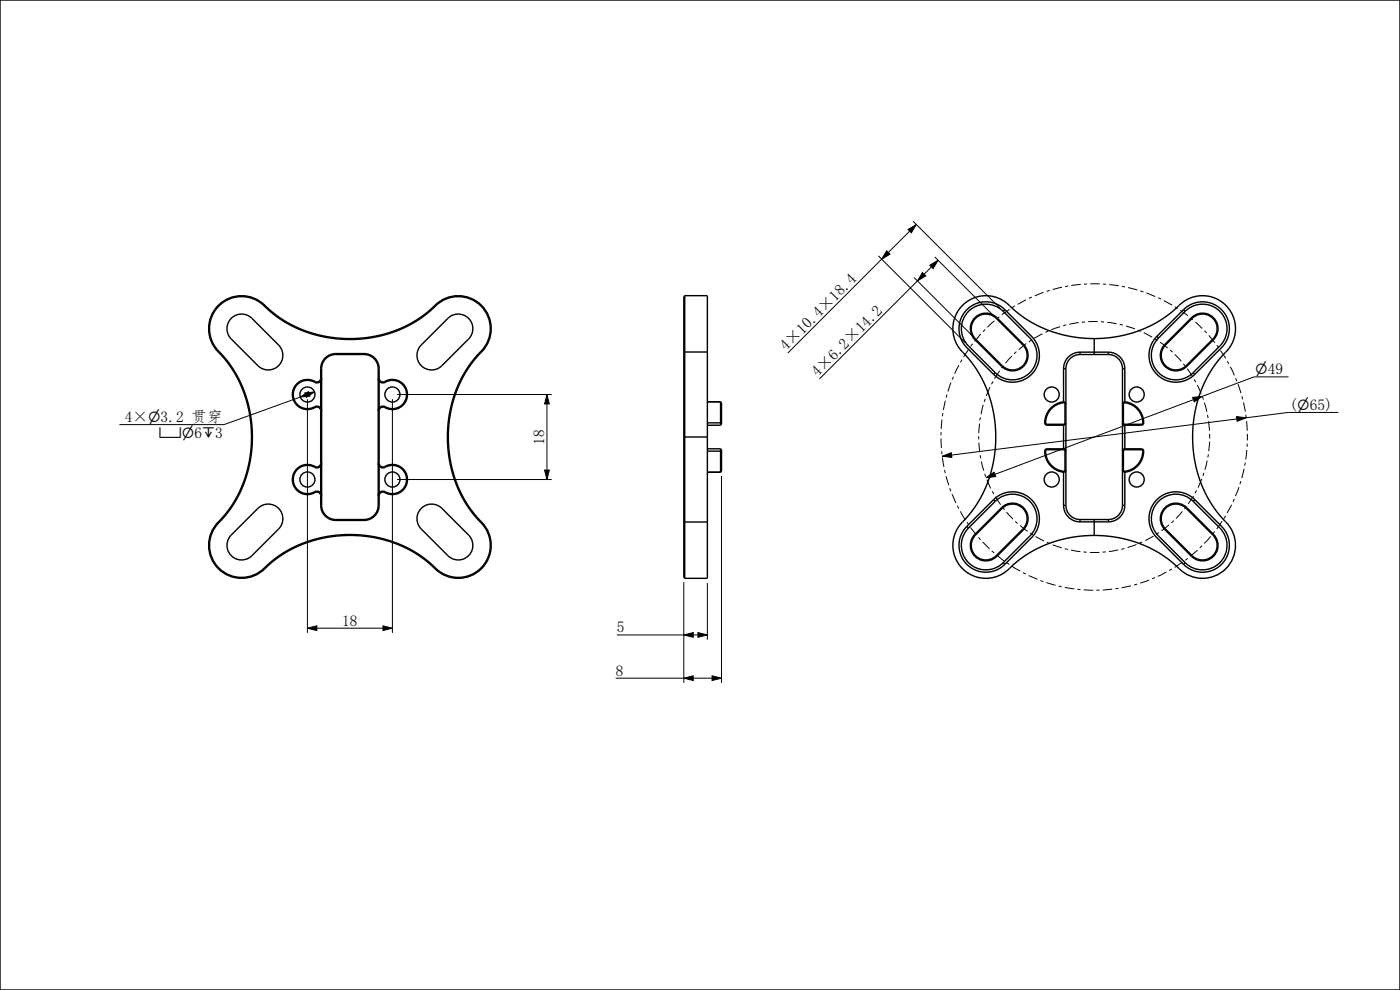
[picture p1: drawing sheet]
<svg xmlns="http://www.w3.org/2000/svg" width="297mm" height="210mm" viewBox="0 0 297 210" stroke-linecap="round" stroke-linejoin="round" font-family="sans-serif">
<defs><g id="words">
<g font-size="3.3">
<text x="166.7" y="74.5" transform="rotate(-45 166.7 74.5)">4×10.4×18.4</text>
<text x="173.4" y="80" transform="rotate(-45 173.4 80)">4×6.2×14.2</text>
<text x="26.5" y="89.5">4×⌀3.2 贯穿</text>
<text x="273.5" y="86.9">(⌀65)</text>
<text x="115.5" y="94.4" transform="rotate(-90 115.5 94.4)">18</text>
<text x="72.6" y="132.7">18</text>
<text x="130.9" y="134.1">5</text>
<text x="130.6" y="143.3">8</text>
</g>
<g font-size="3.1">
<text x="266.3" y="79.4">⌀49</text>
<text x="33.6" y="92.9">⌴⌀6↧3</text>
</g>
</g></defs>
<g fill="#000">
<path d="M188.1 53.2l.7 .7-1.8 1.1zM192.6 48.7l1.8-1.1-1.1 1.8zM195.7 57.8l.7 .7-1.8 1.1zM197.2 56.3l1.8-1.1-1 1.8zM63.7 84.2l1.7-1.1 .4 .9zM64.7 83.3l2-.2-1.7 1.2zM116 83.7l.5 2h-1zM199.9 96.8l1.9-.8 .1 1zM253 84.3l2.1-.2-1.7 1.1zM262.3 88.4l2.1 .2-2 .8zM115.5 99.7h1l-.5 2zM209.2 101.3l1.7-1.1 .3 .9z"/>
<path d="M65.2 133.3l2-.5v1zM81.2 132.8l2 .5-2 .5zM145.1 134.7l2-.5v1zM148.1 134.2l2 .5-2 .5zM145.1 143.9l2-.5v1zM151.1 143.4l2 .5-2 .5z"/>
</g>
<g fill="none" stroke="#000" stroke-width=".21">
<path d="M186.3 54.3l18.5 18.4M187 55l-19.9 19.9M188.1 53.2l.7 .7-1.8 1.1zM192.6 48.7l1.8-1.1-1.1 1.8zM193 49l-4.5 4.6M193.7 46.9l18.4 18.4M193.9 58.9l12.3 12.3M194.6 59.6l-20.8 20.8M195.7 57.8l.7 .7-1.8 1.1zM197.2 56.3l1.8-1.1-1 1.8zM197.6 56.6l-1.6 1.6M198.3 54.5l12.3 12.3"/>
<path d="M273.4 79.9h-7.4l-10.9 4.2M63.7 84.2l1.7-1.1 .4 .9zM63.7 84.2l-16.2 5.9h-22.2M64.7 83.3l2-.2-1.7 1.2zM65.2 84.7v49.6M83.2 84.7v49.6M84.2 83.7h32.8M115.5 99.7h1l-.5 2zM116 83.7l.5 2h-1zM116 85.7v14M199.9 96.8l1.9-.8 .1 1zM253 84.3l2.1-.2-1.7 1.1z"/>
<path d="M253.2 84.8l-42.1 15.8M262.3 88.4l2.1 .2-2 .8zM262.4 88.9l-60.5 7.6M283.9 87.5h-10.6l-8.9 1.1M84.2 101.7h32.8M153.1 101v43.9M209.2 101.3l1.7-1.1 .3 .9zM65.2 133.3l2-.5v1zM67.2 133.3h14M81.2 132.8l2 .5-2 .5zM130.9 134.7h14.2M145.1 134.7l2-.5v1z"/>
<path d="M145.1 123.5v21.4M147.1 134.7h1M148.1 134.2l2 .5-2 .5zM150.1 123.7v12M130.6 143.9h14.5M145.1 143.9l2-.5v1zM147.1 143.9h4M151.1 143.4l2 .5-2 .5z"/>
</g>
<g fill="none" stroke="#000" stroke-width=".3">
<path d="M0 0h297v210h-297zM46.3 74.7a25.4 25.4 0 0 1 7.1 18M46.4 74.5a25.7 25.7 0 0 1 7.2 18.2M46.4 74.5l-.1 .2M49.1 67.5a3.1 3.1 0 0 1 4.3 0l5.7 5.7a3.1 3.1 0 0 1 0 4.4 3.1 3.1 0 0 1-4.4 0l-5.6-5.7a3.1 3.1 0 0 1 0-4.4zM56.1 64.9a6.8 6.8 0 0 0-9.7 0 6.8 6.8 0 0 0 0 9.6M56.1 64.9a25.7 25.7 0 0 0 18.1 7.1M56.2 64.8a7 7 0 0 0-9.9 0 7 7 0 0 0 0 9.9M56.2 64.8a25.4 25.4 0 0 0 18 7M56.2 64.8l-.1 .1M68 78.2h.2M68 78.2v2"/>
<path d="M68.2 78.2v29M71.2 75a3.2 3.2 0 0 0-3.2 3.2M71.2 75.2a3 3 0 0 0-3 3M71.2 75.2h6M71.2 75v.2M71.2 75h6M74.2 71.8v.2M77.2 75a3.2 3.2 0 0 1 3.2 3.2M77.2 75.2a3 3 0 0 1 3 3M77.2 75v.2M80.2 78.2h.2M80.2 78.2v29"/>
<path d="M80.4 78.2v2M89.4 73.2l5.6-5.7a3.1 3.1 0 0 1 4.4 0 3.1 3.1 0 0 1 0 4.4l-5.7 5.7a3.1 3.1 0 0 1-4.3 0 3.1 3.1 0 0 1 0-4.4zM92.3 64.8a7 7 0 0 1 9.9 0 7 7 0 0 1 0 9.9M92.3 64.8a25.4 25.4 0 0 1-18.1 7M92.3 64.8l.1 .1M92.4 64.9a6.8 6.8 0 0 1 9.6 0 6.8 6.8 0 0 1 0 9.6M92.4 64.9a25.7 25.7 0 0 1-18.2 7.1M102 74.5a25.6 25.6 0 0 0-7.1 18.2M102 74.5l.2 .2M102.2 74.7a25.4 25.4 0 0 0-7.1 18M145.1 74.5l.2 .2h4.8M145.3 62.7h4.8v60h-4.8"/>
<path d="M145.3 62.7l-.2 .2v59.6l.2 .2M145.3 62.7v60M206.8 72.1l5.7 5.6M207 71.9l-.2 .2M207 71.9l5.6 5.7M211.1 79.1l-.3 .3M211.3 67.5a3.1 3.1 0 0 0-4.3 0 3.1 3.1 0 0 0 0 4.4M211.3 67.5l5.7 5.7M211.5 67.4a3.3 3.3 0 0 0-4.7 0 3.3 3.3 0 0 0 0 4.7M211.5 67.4l-.2 .1M211.5 67.4l5.6 5.6M212.6 77.6l-.1 .1"/>
<path d="M212.8 66a5.2 5.2 0 0 0-7.3 0 5.2 5.2 0 0 0 0 7.4l5.6 5.7M212.8 66l5.7 5.7a5.2 5.2 0 0 1 0 7.4 5.2 5.2 0 0 1-7.4 0M213.2 65.7l1.1 1.1a45.4 45.4 0 0 1 5.5 5.9 5.7 5.7 0 0 1-1.6 7.2 5.7 5.7 0 0 1-7.4-.5M213.2 65.7a5.7 5.7 0 0 0-8.5 .4 5.7 5.7 0 0 0 1.2 8.4l4.9 4.9M213.2 65.7l-.4 .3M217 73.2a3.1 3.1 0 0 1 0 4.4 3.1 3.1 0 0 1-4.4 0M217.1 73a3.3 3.3 0 0 1 0 4.7 3.3 3.3 0 0 1-4.6 0M217.1 73l-.1 .2M225.6 78.2v7M225.6 78.2h.5M226.1 78.2v29M229.1 74.7a3.5 3.5 0 0 0-3.5 3.5"/>
<path d="M229.1 75.2a3 3 0 0 0-3 3M229.1 74.7v.5M229.1 75.2h6M229.1 74.7h6M232.1 71.8a25.7 25.7 0 0 1-18.6-7.6 7 7 0 0 0-9.9 1.2 7 7 0 0 0 1.2 9.9 26.7 26.7 0 0 1-1.2 36 7 7 0 0 0 1.3 9.9 7 7 0 0 0 9.9-1.2 25.6 25.6 0 0 1 17.3-6.4M232.1 71.8a25.7 25.7 0 0 0 18.7-7.6 7 7 0 0 1 9.8 1.2 7 7 0 0 1-1.1 9.9 26.7 26.7 0 0 0 1.2 36.2 7 7 0 0 1-1.3 9.7 7 7 0 0 1-9.7-1.1 25.6 25.6 0 0 0-17.6-6.5M232.1 71.8v3.4M235.1 74.7a3.5 3.5 0 0 1 3.5 3.5M235.1 75.2a3 3 0 0 1 3 3M235.1 74.7v.5M238.1 78.2h.5M238.1 78.2v29"/>
<path d="M238.6 78.2v7M245.4 71.3l.4 .4M245.4 71.3a5.7 5.7 0 0 0 0 8.1 5.7 5.7 0 0 0 8.1 0M245.8 71.7a5.2 5.2 0 0 0 0 7.4 5.2 5.2 0 0 0 7.3 0M247.1 73a3.3 3.3 0 0 0 0 4.7 3.3 3.3 0 0 0 4.7 0M247.1 73l.2 .2M247.3 73.2a3.1 3.1 0 0 0 0 4.4 3.1 3.1 0 0 0 4.3 0M251.1 65.7a5.8 5.8 0 0 1 8.5 .5 5.8 5.8 0 0 1-1.3 8.4l-4.8 4.8M251.1 65.7l-5.7 5.6M251.1 65.7l.3 .3M251.4 66a5.2 5.2 0 0 1 7.4 0 5.2 5.2 0 0 1 0 7.4l-5.7 5.7M251.4 66l-5.6 5.7"/>
<path d="M251.6 77.6l.2 .1M252.8 67.4a3.3 3.3 0 0 1 4.6 0 3.3 3.3 0 0 1 0 4.7M252.8 67.4l-5.7 5.6M252.8 67.4l.1 .1M252.9 67.5a3.1 3.1 0 0 1 4.4 0 3.1 3.1 0 0 1 0 4.4M252.9 67.5l-5.6 5.7M253.1 79.1l.4 .3M257.3 71.9l-5.7 5.7M257.3 71.9l.1 .2M257.4 72.1l-5.6 5.6M53.4 92.7a25.5 25.5 0 0 1-7.1 18M53.4 92.7h.2"/>
<path d="M53.6 92.7a25.6 25.6 0 0 1-7.2 18.2M66.7 81.1a3 3 0 0 0-4.5 2.6 3 3 0 0 0 4.5 2.6M66.7 86.3a1 1 0 0 1 1.5 .8h-.2M66.7 86.3l.1 .1M66.7 99.1a3 3 0 0 0-4.5 2.6 3 3 0 0 0 4.5 2.6M66.8 80.9a3.2 3.2 0 0 0-4.8 2.8 3.2 3.2 0 0 0 4.8 2.7M66.8 86.4a.8 .8 0 0 1 1.2 .7M66.8 80.9l-.1 .2M66.8 99a3.2 3.2 0 0 0-4.8 2.7 3.2 3.2 0 0 0 4.8 2.8M66.8 99l-.1 .1M68 98.3h.2a1 1 0 0 1-1.5 .8M68 98.3a.8 .8 0 0 1-1.2 .7"/>
<path d="M68 80.2h.2a1 1 0 0 1-1.5 .9M68 80.2a.8 .8 0 0 1-1.2 .7M68 80.8v5.7M68 87.1v11.2M68 98.9v5.7M80.4 98.3h-.2a1 1 0 0 0 1.5 .8M80.4 98.3a.8 .8 0 0 0 1.2 .7M80.4 80.2h-.2a1 1 0 0 0 1.5 .9M80.4 80.2a.8 .8 0 0 0 1.2 .7M80.4 80.8v5.7M80.4 87.1v11.2M80.4 98.9v5.7"/>
<path d="M81.6 80.9a3.2 3.2 0 0 1 4.8 2.8 3.2 3.2 0 0 1-4.8 2.7M81.6 86.4a.8 .8 0 0 0-1.2 .7M81.6 80.9l.1 .2M81.6 99a3.2 3.2 0 0 1 4.8 2.7 3.2 3.2 0 0 1-4.8 2.8M81.6 99l.1 .1M81.7 81.1a3 3 0 0 1 4.5 2.6 3 3 0 0 1-4.5 2.6M81.7 86.3a1 1 0 0 0-1.5 .8h.2M81.7 86.3l-.1 .1M81.7 99.1a3 3 0 0 1 4.5 2.6 3 3 0 0 1-4.5 2.6M94.9 92.7a25.7 25.7 0 0 0 7.1 18.2M94.9 92.7h.2M95.1 92.7a25.5 25.5 0 0 0 7.1 18"/>
<path d="M145.1 92.7h5M150.1 95.7h3M150.1 95.2h2.8M150.1 90.2h2.8M150.1 85.2h2.8M152.9 85.2l.2 .2v4.6l-.2 .2M152.9 95.2l.2 .2v4.6l-.2 .2M152.9 85.2v5M152.9 95.2v5M153.1 89.7h-3M221.6 95.7a4.5 4.5 0 0 0 4 4.5M221.6 95.7h.2"/>
<path d="M221.6 89.7l.3 .4 .2 .1M221.8 95.7a4.1 4.1 0 0 0 4 4.2l.1-.2M221.8 89.7l.3 .3M221.8 89.7h-.2M222.1 95.2l-.3 .1-.2 .4M222.1 95.2h3.5l.5 .2v.3h-.2M222.1 95.4l-.3 .3M222.1 95.2v.2M222.1 95.4h3.5M222.1 90v.2M222.1 90h3.5M225.6 85.2a4.5 4.5 0 0 0-4 4.5"/>
<path d="M225.6 85.2a.5 .5 0 0 1 .5 .5h-.2M225.6 85.2v.2M225.6 100v.2M225.6 95.4l.3 .3M225.6 90v5.4M225.9 99.7h.2a.5 .5 0 0 1-.5 .5M225.9 85.7l-.2-.3a4.2 4.2 0 0 0-3.9 4.3M225.9 89.7h.2v.3l-.5 .2h-3.5M225.9 89.7l-.3 .3M225.9 85.7v4M225.9 95.7v4M238.3 99.7h-.2a.5 .5 0 0 0 .6 .5"/>
<path d="M238.3 89.7h-.2l.1 .3 .4 .2h3.5M238.3 89.7l.3 .3M238.3 99.7l.4 .3M238.3 85.7v4M238.3 95.7v4M238.6 95.4l-.3 .3M238.6 95.4h3.5M238.6 90h3.5M238.6 90v5.4M238.7 85.4a4.3 4.3 0 0 1 3.7 4.3M238.7 85.4l-.4 .3M238.7 100v.2"/>
<path d="M238.7 85.2a4.5 4.5 0 0 1 3.9 4.5M238.7 85.2a.5 .5 0 0 0-.6 .5h.2M238.7 85.2v.2M242.1 95.2l.4 .1 .1 .4M242.1 95.2h-3.5l-.4 .2-.1 .3h.2M242.1 95.4l.3 .3M242.1 95.2v.2M242.1 90v.2M242.4 95.7a4.3 4.3 0 0 1-3.7 4.3M242.4 95.7h.2M242.4 89.7l-.3 .3M242.4 89.7h.2"/>
<path d="M242.6 95.7a4.5 4.5 0 0 1-3.9 4.5M242.6 89.7l-.1 .4-.4 .1M46.3 110.7a7 7 0 0 0 0 9.9 7 7 0 0 0 9.9 0M46.3 110.7l.1 .2M46.4 110.9a6.8 6.8 0 0 0 0 9.6 6.8 6.8 0 0 0 9.7 0M54.7 107.8a3.1 3.1 0 0 1 4.4 0 3.1 3.1 0 0 1 0 4.4l-5.7 5.7a3.1 3.1 0 0 1-4.3 0 3.1 3.1 0 0 1 0-4.4zM66.7 104.3a1 1 0 0 1 1.5 .9h-.2M66.7 104.3l.1 .2M66.8 104.5a.8 .8 0 0 1 1.2 .7M68 107.2a3.2 3.2 0 0 0 3.2 3.2M68 107.2h.2M68 105.2v2"/>
<path d="M68.2 107.2a3 3 0 0 0 3 3M71.2 110.2h6M71.2 110.4h6M71.2 110.2v.2M74.2 113.6a25.5 25.5 0 0 0-18 7M74.2 113.6a25.5 25.5 0 0 1 18.1 7M74.2 113.4a25.7 25.7 0 0 0-18.1 7.1M74.2 113.4a25.7 25.7 0 0 1 18.2 7.1M74.2 113.4v.2M77.2 110.2v.2M80.2 107.2a3 3 0 0 1-3 3M80.2 107.2h.2"/>
<path d="M80.4 107.2a3.2 3.2 0 0 1-3.2 3.2M80.4 105.2v2M81.6 104.5a.8 .8 0 0 0-1.2 .7M81.7 104.3a1 1 0 0 0-1.5 .9h.2M81.7 104.3l-.1 .2M89.4 107.8a3.1 3.1 0 0 1 4.3 0l5.7 5.7a3.1 3.1 0 0 1 0 4.4 3.1 3.1 0 0 1-4.4 0l-5.6-5.7a3.1 3.1 0 0 1 0-4.4zM102 110.9a6.8 6.8 0 0 1 0 9.6 6.8 6.8 0 0 1-9.6 0M102.2 110.7a7 7 0 0 1 0 9.9 7 7 0 0 1-9.9 0M102.2 110.7l-.2 .2M150.1 110.7h-4.8l-.2 .2M150.1 100.2h2.8M205.1 111.6a5.7 5.7 0 0 0 0 8.1 5.7 5.7 0 0 0 8.1 0"/>
<path d="M205.1 111.7l.4 .3M206.8 113.3a3.3 3.3 0 0 0 0 4.7 3.3 3.3 0 0 0 4.7 0M206.8 113.3l.2 .2M207 113.5a3.1 3.1 0 0 0 0 4.4 3.1 3.1 0 0 0 4.3 0M210.8 106a5.8 5.8 0 0 1 8.4 .5 5.8 5.8 0 0 1-1.2 8.4l-4.8 4.8M210.8 106l.3 .3M210.8 106l-5.7 5.6M211.1 106.3a5.2 5.2 0 0 1 7.4 0 5.2 5.2 0 0 1 0 7.4l-5.7 5.7a5.2 5.2 0 0 1-7.3 0 5.2 5.2 0 0 1 0-7.4M211.1 106.3l-5.6 5.7M211.3 117.9l.2 .1M212.5 107.7a3.3 3.3 0 0 1 4.6 0 3.3 3.3 0 0 1 0 4.7M212.5 107.7l.1 .1"/>
<path d="M212.5 107.7l-5.7 5.6M212.6 107.8a3.1 3.1 0 0 1 4.4 0 3.1 3.1 0 0 1 0 4.4M212.6 107.8l-5.6 5.7M212.8 119.4l.4 .3M217 112.2l.1 .2M217 112.2l-5.7 5.7M217.1 112.4l-5.6 5.6M225.6 107.2a3.5 3.5 0 0 0 3.5 3.5M225.6 107.2h.5M225.6 100.2v7M226.1 107.2a3 3 0 0 0 3 3M229.1 110.7h6"/>
<path d="M229.1 110.2h6M229.1 110.2v.5M232.1 110.2v3.4M235.1 110.2v.5M238.1 107.2a3 3 0 0 1-3 3M238.1 107.2h.5M238.6 107.2a3.5 3.5 0 0 1-3.5 3.5M238.6 100.2v7M247.1 112.4l5.7 5.6M247.3 112.2l5.6 5.7M247.3 112.2l-.2 .2M251.4 119.4l-.3 .3"/>
<path d="M251.6 107.8a3.1 3.1 0 0 0-4.3 0 3.1 3.1 0 0 0 0 4.4M251.6 107.8l5.7 5.7M251.8 107.7a3.3 3.3 0 0 0-4.7 0 3.3 3.3 0 0 0 0 4.7M251.8 107.7l5.6 5.6M251.8 107.7l-.2 .1M252.9 117.9l-.1 .1M253.1 106.3l5.7 5.7a5.2 5.2 0 0 1 0 7.4 5.2 5.2 0 0 1-7.4 0M253.1 106.3a5.2 5.2 0 0 0-7.3 0 5.2 5.2 0 0 0 0 7.4l5.6 5.7M253.5 106a5.7 5.7 0 0 0-8.5 .4 5.7 5.7 0 0 0 1.2 8.4l4.9 4.9M253.5 106l1.1 1.1a45.4 45.4 0 0 1 5.5 5.9 5.7 5.7 0 0 1-1.6 7.3 5.7 5.7 0 0 1-7.4-.6M253.5 106l-.4 .3M257.3 113.5a3.1 3.1 0 0 1 0 4.4 3.1 3.1 0 0 1-4.4 0"/>
<path d="M257.4 113.3a3.3 3.3 0 0 1 0 4.7 3.3 3.3 0 0 1-4.6 0M257.4 113.3l-.1 .2M56.1 120.5l.1 .1M92.4 120.5l-.1 .1"/>
<circle cx="65.2" cy="83.7" r="1.6"/>
<circle cx="83.2" cy="83.7" r="1.6"/>
<circle cx="223.1" cy="83.7" r="1.6"/>
<circle cx="241.1" cy="83.7" r="1.6"/>
<circle cx="65.2" cy="101.7" r="1.6"/>
<circle cx="83.2" cy="101.7" r="1.6"/>
<circle cx="223.1" cy="101.7" r="1.6"/>
<circle cx="241.1" cy="101.7" r="1.6"/>
</g>
<path d="M256.6 92.7a24.5 24.5 0 0 0-36.2-21.5 24.5 24.5 0 0 0-1.7 42 24.5 24.5 0 0 0 37.8-18.5l.1-2M264.6 92.7a32.5 32.5 0 0 0-48.1-28.5 32.5 32.5 0 0 0-1.9 55.9 32.5 32.5 0 0 0 49.9-25.1l.1-2.3" fill="none" stroke="#000" stroke-width=".21" stroke-dasharray=".7 .7 2 .7" stroke-linecap="butt"/>
<use href="#words"/>
</svg>
